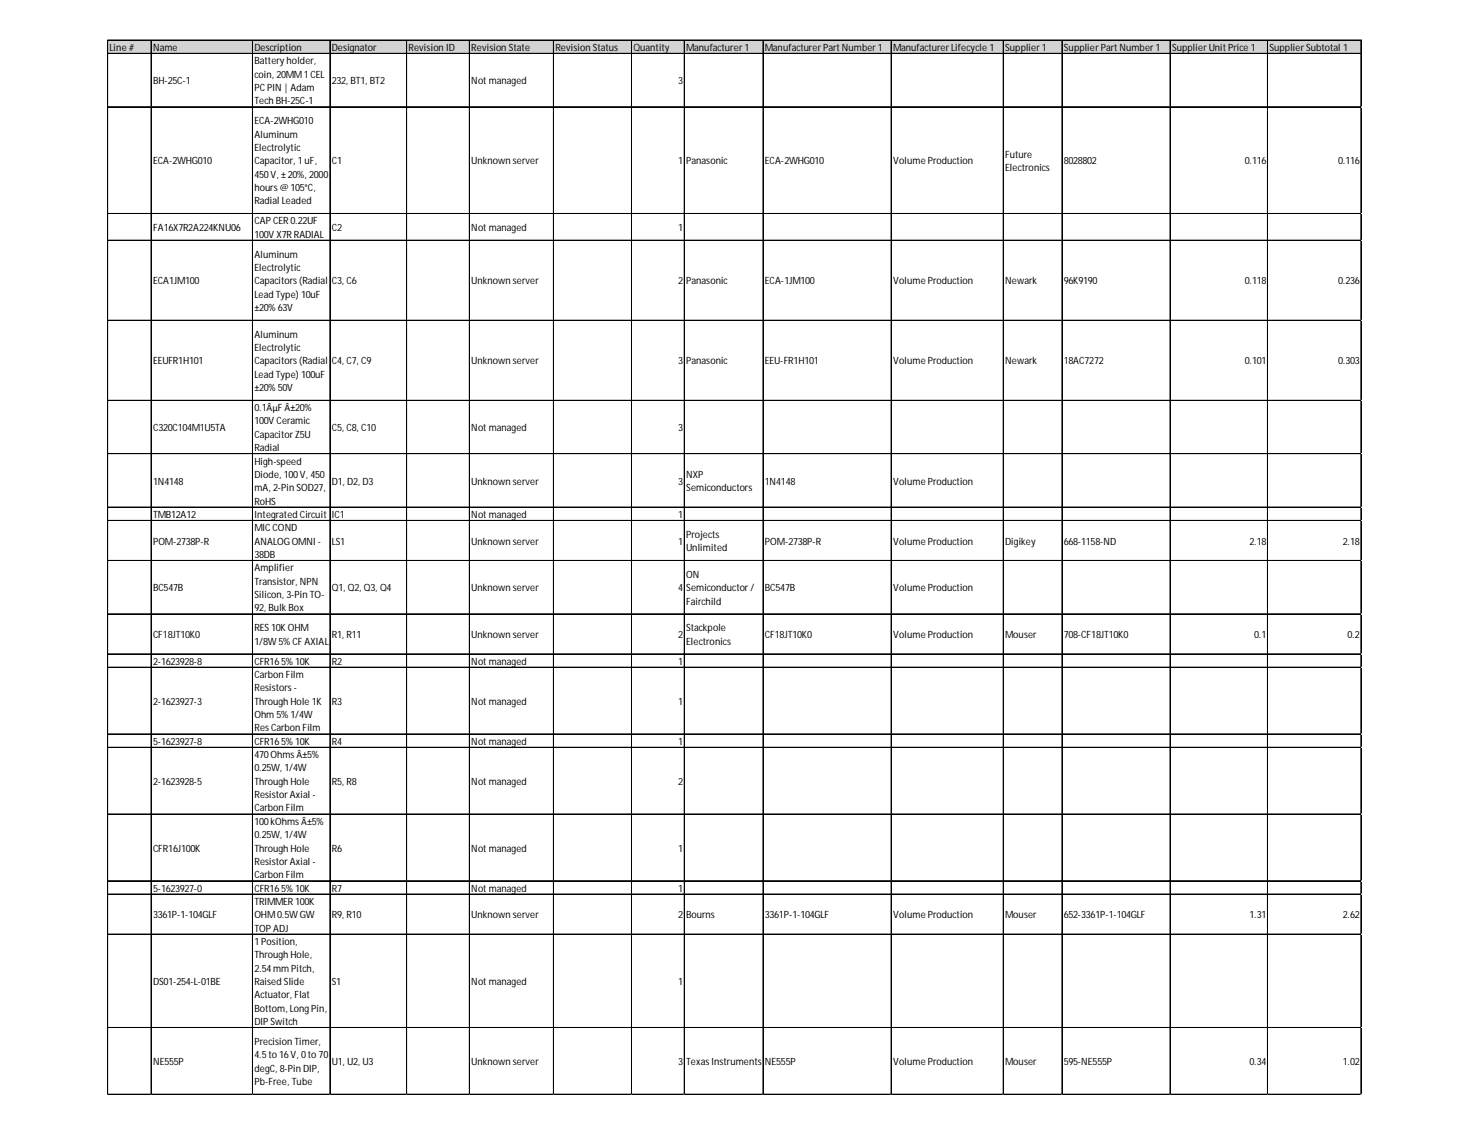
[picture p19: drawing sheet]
<svg xmlns="http://www.w3.org/2000/svg" width="279mm" height="216mm" viewBox="0 0 279 216" stroke-linecap="round" stroke-linejoin="round" font-family="sans-serif">
<defs><g id="words">
<g font-size="1.9">
<text x="20.8" y="9.7">Line #</text>
<text x="29.1" y="9.7">Name</text>
<text x="48.3" y="9.7">Description</text>
<text x="63" y="9.7">Designator</text>
<text x="77.6" y="9.7">Revision ID</text>
<text x="89.5" y="9.7">Revision State</text>
<text x="105.5" y="9.7">Revision Status</text>
<text x="120.3" y="9.7">Quantity</text>
<text x="130.3" y="9.7">Manufacturer1</text>
<text x="145.3" y="9.7">ManufacturerPart Number1</text>
<text x="169.6" y="9.7">ManufacturerLifecycle 1</text>
<text x="190.9" y="9.7">Supplier1</text>
<text x="202.1" y="9.7">SupplierPart Number1</text>
<text x="222.6" y="9.7">SupplierUnit Price 1</text>
<text x="241.1" y="9.7">SupplierSubtotal 1</text>
<text x="29.1" y="16">BH-25C-1</text>
<text x="48.3" y="12.2">Battery holder,</text>
<text x="48.3" y="14.7">coin, 20MM1CEL</text>
<text x="48.3" y="17.3">PCPIN | Adam</text>
<text x="63" y="16">232, BT1, BT2</text>
<text x="89.5" y="16">Not managed</text>
<text x="128.8" y="16">3</text>
<text x="48.3" y="19.8">Tech BH-25C-1</text>
<text x="48.3" y="23.6">ECA-2WHG010</text>
<text x="48.3" y="26.1">Aluminum</text>
<text x="48.3" y="28.7">Electrolytic</text>
<text x="190.9" y="29.9">Future</text>
<text x="29.1" y="31.2">ECA-2WHG010</text>
<text x="48.3" y="31.2">Capacitor, 1uF,</text>
<text x="48.3" y="33.7">450V, ±20%, 2000</text>
<text x="63" y="31.2">C1</text>
<text x="89.5" y="31.2">Unknown server</text>
<text x="128.8" y="31.2">1</text>
<text x="130.3" y="31.2">Panasonic</text>
<text x="145.3" y="31.2">ECA-2WHG010</text>
<text x="169.6" y="31.2">Volume Production</text>
<text x="190.9" y="32.5">Electronics</text>
<text x="202.1" y="31.2">8028802</text>
<text x="236.4" y="31.2">0.116</text>
<text x="254.2" y="31.2">0.116</text>
<text x="48.3" y="36.3">hours@ 105°C,</text>
<text x="48.3" y="38.8">Radial Leaded</text>
<text x="29.1" y="43.9">FA16X7R2A224KNU06</text>
<text x="48.3" y="42.6">CAP CER 0.22UF</text>
<text x="48.3" y="45.1">100V X7R RADIAL</text>
<text x="63" y="43.9">C2</text>
<text x="89.5" y="43.9">Not managed</text>
<text x="128.8" y="43.9">1</text>
<text x="29.1" y="54">ECA1JM100</text>
<text x="48.3" y="48.9">Aluminum</text>
<text x="48.3" y="51.5">Electrolytic</text>
<text x="48.3" y="54">Capacitors(Radial</text>
<text x="63" y="54">C3, C6</text>
<text x="89.5" y="54">Unknown server</text>
<text x="128.8" y="54">2</text>
<text x="130.3" y="54">Panasonic</text>
<text x="145.3" y="54">ECA-1JM100</text>
<text x="169.6" y="54">Volume Production</text>
<text x="190.9" y="54">Newark</text>
<text x="202.1" y="54">96K9190</text>
<text x="236.4" y="54">0.118</text>
<text x="254.2" y="54">0.236</text>
<text x="48.3" y="56.5">Lead Type) 10uF</text>
<text x="48.3" y="59.1">±20% 63V</text>
<text x="48.3" y="64.1">Aluminum</text>
<text x="29.1" y="69.2">EEUFR1H101</text>
<text x="48.3" y="66.7">Electrolytic</text>
<text x="48.3" y="69.2">Capacitors(Radial</text>
<text x="48.3" y="71.7">Lead Type) 100uF</text>
<text x="63" y="69.2">C4, C7, C9</text>
<text x="89.5" y="69.2">Unknown server</text>
<text x="128.8" y="69.2">3</text>
<text x="130.3" y="69.2">Panasonic</text>
<text x="145.3" y="69.2">EEU-FR1H101</text>
<text x="169.6" y="69.2">Volume Production</text>
<text x="190.9" y="69.2">Newark</text>
<text x="202.1" y="69.2">18AC7272</text>
<text x="236.4" y="69.2">0.101</text>
<text x="254.2" y="69.2">0.303</text>
<text x="48.3" y="74.3">±20% 50V</text>
<text x="29.1" y="81.9">C320C104M1U5TA</text>
<text x="48.3" y="78.1">0.1ÂµF Â±20%</text>
<text x="48.3" y="80.6">100V Ceramic</text>
<text x="48.3" y="83.1">Capacitor Z5U</text>
<text x="63" y="81.9">C5, C8, C10</text>
<text x="89.5" y="81.9">Not managed</text>
<text x="128.8" y="81.9">3</text>
<text x="48.3" y="85.7">Radial</text>
<text x="48.3" y="88.2">High-speed</text>
<text x="29.1" y="92">1N4148</text>
<text x="48.3" y="90.7">Diode, 100V, 450</text>
<text x="48.3" y="93.3">mA, 2-Pin SOD27,</text>
<text x="48.3" y="95.8">RoHS</text>
<text x="63" y="92">D1, D2, D3</text>
<text x="89.5" y="92">Unknown server</text>
<text x="128.8" y="92">3</text>
<text x="130.3" y="90.7">NXP</text>
<text x="130.3" y="93.3">Semiconductors</text>
<text x="145.3" y="92">1N4148</text>
<text x="169.6" y="92">Volume Production</text>
<text x="29.1" y="98.3">TMB12A12</text>
<text x="48.3" y="98.3">Integrated Circuit</text>
<text x="48.3" y="100.9">MICCOND</text>
<text x="63" y="98.3">IC1</text>
<text x="89.5" y="98.3">Not managed</text>
<text x="128.8" y="98.3">1</text>
<text x="29.1" y="103.4">POM-2738P-R</text>
<text x="48.3" y="103.4">ANALOG OMNI -</text>
<text x="48.3" y="105.9">38DB</text>
<text x="63" y="103.4">LS1</text>
<text x="89.5" y="103.4">Unknown server</text>
<text x="128.8" y="103.4">1</text>
<text x="130.3" y="102.1">Projects</text>
<text x="130.3" y="104.7">Unlimited</text>
<text x="145.3" y="103.4">POM-2738P-R</text>
<text x="169.6" y="103.4">Volume Production</text>
<text x="190.9" y="103.4">Digikey</text>
<text x="202.1" y="103.4">668-1158-ND</text>
<text x="237.3" y="103.4">2.18</text>
<text x="255.1" y="103.4">2.18</text>
<text x="29.1" y="112.3">BC547B</text>
<text x="48.3" y="108.5">Amplifier</text>
<text x="48.3" y="111">Transistor, NPN</text>
<text x="48.3" y="113.5">Silicon, 3-Pin TO-</text>
<text x="63" y="112.3">Q1, Q2, Q3, Q4</text>
<text x="89.5" y="112.3">Unknown server</text>
<text x="128.8" y="112.3">4</text>
<text x="130.3" y="109.7">ON</text>
<text x="130.3" y="112.3">Semiconductor /</text>
<text x="145.3" y="112.3">BC547B</text>
<text x="169.6" y="112.3">Volume Production</text>
<text x="48.3" y="116.1">92, Bulk Box</text>
<text x="48.3" y="119.9">RES10K OHM</text>
<text x="130.3" y="114.8">Fairchild</text>
<text x="130.3" y="119.9">Stackpole</text>
<text x="29.1" y="121.1">CF18JT10K0</text>
<text x="48.3" y="122.4">1/8W 5% CF AXIAL</text>
<text x="63" y="121.1">R1, R11</text>
<text x="89.5" y="121.1">Unknown server</text>
<text x="128.8" y="121.1">2</text>
<text x="130.3" y="122.4">Electronics</text>
<text x="145.3" y="121.1">CF18JT10K0</text>
<text x="169.6" y="121.1">Volume Production</text>
<text x="190.9" y="121.1">Mouser</text>
<text x="202.1" y="121.1">708-CF18JT10K0</text>
<text x="238.2" y="121.1">0.1</text>
<text x="255.9" y="121.1">0.2</text>
<text x="29.1" y="126.2">2-1623928-8</text>
<text x="48.3" y="126.2">CFR165% 10K</text>
<text x="48.3" y="128.7">Carbon Film</text>
<text x="48.3" y="131.3">Resistors-</text>
<text x="63" y="126.2">R2</text>
<text x="89.5" y="126.2">Not managed</text>
<text x="128.8" y="126.2">1</text>
<text x="29.1" y="133.8">2-1623927-3</text>
<text x="48.3" y="133.8">Through Hole 1K</text>
<text x="48.3" y="136.4">Ohm 5% 1/4W</text>
<text x="63" y="133.8">R3</text>
<text x="89.5" y="133.8">Not managed</text>
<text x="128.8" y="133.8">1</text>
<text x="29.1" y="141.4">5-1623927-8</text>
<text x="48.3" y="138.9">ResCarbon Film</text>
<text x="48.3" y="141.4">CFR165% 10K</text>
<text x="48.3" y="144">470OhmsÂ±5%</text>
<text x="63" y="141.4">R4</text>
<text x="89.5" y="141.4">Not managed</text>
<text x="128.8" y="141.4">1</text>
<text x="29.1" y="149">2-1623928-5</text>
<text x="48.3" y="146.5">0.25W, 1/4W</text>
<text x="48.3" y="149">Through Hole</text>
<text x="63" y="149">R5, R8</text>
<text x="89.5" y="149">Not managed</text>
<text x="128.8" y="149">2</text>
<text x="48.3" y="151.6">Resistor Axial -</text>
<text x="48.3" y="154.1">Carbon Film</text>
<text x="29.1" y="161.7">CFR16J100K</text>
<text x="48.3" y="156.6">100kOhmsÂ±5%</text>
<text x="48.3" y="159.2">0.25W, 1/4W</text>
<text x="48.3" y="161.7">Through Hole</text>
<text x="63" y="161.7">R6</text>
<text x="89.5" y="161.7">Not managed</text>
<text x="128.8" y="161.7">1</text>
<text x="48.3" y="164.2">Resistor Axial -</text>
<text x="48.3" y="166.8">Carbon Film</text>
<text x="29.1" y="169.3">5-1623927-0</text>
<text x="48.3" y="169.3">CFR165% 10K</text>
<text x="48.3" y="171.8">TRIMMER 100K</text>
<text x="63" y="169.3">R7</text>
<text x="89.5" y="169.3">Not managed</text>
<text x="128.8" y="169.3">1</text>
<text x="29.1" y="174.4">3361P-1-104GLF</text>
<text x="48.3" y="174.4">OHM0.5W GW</text>
<text x="48.3" y="176.9">TOP ADJ</text>
<text x="48.3" y="179.4">1Position,</text>
<text x="63" y="174.4">R9, R10</text>
<text x="89.5" y="174.4">Unknown server</text>
<text x="128.8" y="174.4">2</text>
<text x="130.3" y="174.4">Bourns</text>
<text x="145.3" y="174.4">3361P-1-104GLF</text>
<text x="169.6" y="174.4">Volume Production</text>
<text x="190.9" y="174.4">Mouser</text>
<text x="202.1" y="174.4">652-3361P-1-104GLF</text>
<text x="237.3" y="174.4">1.31</text>
<text x="255.1" y="174.4">2.62</text>
<text x="48.3" y="182">Through Hole,</text>
<text x="48.3" y="184.5">2.54mm Pitch,</text>
<text x="29.1" y="187">DS01-254-L-01BE</text>
<text x="48.3" y="187">Raised Slide</text>
<text x="48.3" y="189.6">Actuator, Flat</text>
<text x="63" y="187">S1</text>
<text x="89.5" y="187">Not managed</text>
<text x="128.8" y="187">1</text>
<text x="48.3" y="192.1">Bottom, Long Pin,</text>
<text x="48.3" y="194.6">DIP Switch</text>
<text x="29.1" y="202.2">NE555P</text>
<text x="48.3" y="198.4">Precision Timer,</text>
<text x="48.3" y="201">4.5to 16V, 0to 70</text>
<text x="48.3" y="203.5">degC, 8-Pin DIP,</text>
<text x="63" y="202.2">U1, U2, U3</text>
<text x="89.5" y="202.2">Unknown server</text>
<text x="128.8" y="202.2">3</text>
<text x="130.3" y="202.2">TexasInstruments</text>
<text x="145.3" y="202.2">NE555P</text>
<text x="169.6" y="202.2">Volume Production</text>
<text x="190.9" y="202.2">Mouser</text>
<text x="202.1" y="202.2">595-NE555P</text>
<text x="237.3" y="202.2">0.34</text>
<text x="255.1" y="202.2">1.02</text>
<text x="48.3" y="206">Pb-Free, Tube</text>
</g>
</g></defs>
<path d="M20.5 7.7h238.2v2.6h-238.2z" fill="#d3d3d3"/>
<g fill="none" stroke="#000" stroke-width=".19">
<path d="M20.4 7.6v200.3M20.5 7.6v200.3M20.6 7.6h238M20.6 7.7h238M20.6 10.1h238M20.6 10.2h238M28.7 7.7v200.2M47.9 7.7v200.2M48 7.7v200.2M62.7 7.7v200.2M77.2 7.7v200.2M77.3 7.7v200.2"/>
<path d="M89.1 7.7v200.2M89.2 7.7v200.2M105.1 7.7v200.2M105.2 7.7v200.2M119.9 7.7v200.2M120 7.7v200.2M130 7.7v200.2M144.9 7.7v200.2M145 7.7v200.2M169.2 7.7v200.2M169.3 7.7v200.2M190.5 7.7v200.2"/>
<path d="M190.6 7.7v200.2M201.7 7.7v200.2M201.8 7.7v200.2M222.2 7.7v200.2M222.3 7.7v200.2M240.7 7.7v200.2M240.8 7.7v200.2M258.5 7.7v200.2M20.6 20.3h238M20.6 40.5h238M20.6 40.6h238M20.6 45.6h238"/>
<path d="M20.6 45.7h238M20.6 60.8h238M20.6 60.9h238M20.6 76h238M20.6 76.1h238M20.6 86.1h238M20.6 86.2h238M20.6 96.3h238M20.6 98.8h238M20.6 98.9h238M20.6 106.4h238M20.6 106.5h238"/>
<path d="M20.6 116.6h238M20.6 124.2h238M20.6 126.7h238M20.6 139.4h238M20.6 141.9h238M20.6 142h238M20.6 154.6h238M20.6 167.2h238M20.6 167.3h238M20.6 169.8h238M20.6 177.4h238M20.6 195.1h238"/>
<path d="M20.6 195.2h238M20.6 207.8h238"/>
</g>
<path d="M20.4 207.9h.1" fill="none" stroke="#e0e0e0" stroke-width=".19"/>
<path d="M20.4 207.9h.2z" fill="#e0e0e0"/>
<path d="M28.7 207.9h.1" fill="none" stroke="#e0e0e0" stroke-width=".19"/>
<path d="M28.7 207.9h.1z" fill="#e0e0e0"/>
<path d="M47.9 207.9h.1" fill="none" stroke="#e0e0e0" stroke-width=".19"/>
<path d="M47.9 207.9h.2z" fill="#e0e0e0"/>
<path d="M62.7 207.9h.1" fill="none" stroke="#e0e0e0" stroke-width=".19"/>
<path d="M62.7 207.9h.1z" fill="#e0e0e0"/>
<path d="M77.2 207.9h.1" fill="none" stroke="#e0e0e0" stroke-width=".19"/>
<path d="M77.2 207.9h.2z" fill="#e0e0e0"/>
<path d="M89.1 207.9h.1" fill="none" stroke="#e0e0e0" stroke-width=".19"/>
<path d="M89.1 207.9h.2z" fill="#e0e0e0"/>
<path d="M105.1 207.9h.1" fill="none" stroke="#e0e0e0" stroke-width=".19"/>
<path d="M105.1 207.9h.1z" fill="#e0e0e0"/>
<path d="M119.9 207.9h.1" fill="none" stroke="#e0e0e0" stroke-width=".19"/>
<path d="M119.9 207.9h.2z" fill="#e0e0e0"/>
<path d="M130 207.9h.1" fill="none" stroke="#e0e0e0" stroke-width=".19"/>
<path d="M130 207.9h.1z" fill="#e0e0e0"/>
<path d="M144.9 207.9h.1" fill="none" stroke="#e0e0e0" stroke-width=".19"/>
<path d="M144.9 207.9h.1z" fill="#e0e0e0"/>
<path d="M169.2 207.9h.1" fill="none" stroke="#e0e0e0" stroke-width=".19"/>
<path d="M169.2 207.9h.2z" fill="#e0e0e0"/>
<path d="M190.5 207.9h.1" fill="none" stroke="#e0e0e0" stroke-width=".19"/>
<path d="M190.5 207.9h.2z" fill="#e0e0e0"/>
<path d="M201.7 207.9h.1" fill="none" stroke="#e0e0e0" stroke-width=".19"/>
<path d="M201.7 207.9h.1z" fill="#e0e0e0"/>
<path d="M222.2 207.9h.1" fill="none" stroke="#e0e0e0" stroke-width=".19"/>
<path d="M222.2 207.9h.2z" fill="#e0e0e0"/>
<path d="M240.7 207.9h.1" fill="none" stroke="#e0e0e0" stroke-width=".19"/>
<path d="M240.7 207.9h.2z" fill="#e0e0e0"/>
<path d="M258.5 207.9h.1" fill="none" stroke="#e0e0e0" stroke-width=".19"/>
<path d="M258.5 207.9h.1z" fill="#e0e0e0"/>
<path d="M258.6 20.3h.1" fill="none" stroke="#e0e0e0" stroke-width=".19"/>
<path d="M258.6 20.3l.1 .1z" fill="#e0e0e0"/>
<path d="M258.6 40.5h.1" fill="none" stroke="#e0e0e0" stroke-width=".19"/>
<path d="M258.6 40.5l.1 .2z" fill="#e0e0e0"/>
<path d="M258.6 45.6h.1" fill="none" stroke="#e0e0e0" stroke-width=".19"/>
<path d="M258.6 45.6l.1 .1z" fill="#e0e0e0"/>
<path d="M258.6 60.8h.1" fill="none" stroke="#e0e0e0" stroke-width=".19"/>
<path d="M258.6 60.8l.1 .1z" fill="#e0e0e0"/>
<path d="M258.6 76h.1" fill="none" stroke="#e0e0e0" stroke-width=".19"/>
<path d="M258.6 76l.1 .1z" fill="#e0e0e0"/>
<path d="M258.6 86.1h.1" fill="none" stroke="#e0e0e0" stroke-width=".19"/>
<path d="M258.6 86.1l.1 .2z" fill="#e0e0e0"/>
<path d="M258.6 96.3h.1" fill="none" stroke="#e0e0e0" stroke-width=".19"/>
<path d="M258.6 96.3l.1 .1z" fill="#e0e0e0"/>
<path d="M258.6 98.8h.1" fill="none" stroke="#e0e0e0" stroke-width=".19"/>
<path d="M258.6 98.8l.1 .1z" fill="#e0e0e0"/>
<path d="M258.6 106.4h.1" fill="none" stroke="#e0e0e0" stroke-width=".19"/>
<path d="M258.6 106.4l.1 .1z" fill="#e0e0e0"/>
<path d="M258.6 116.6h.1" fill="none" stroke="#e0e0e0" stroke-width=".19"/>
<path d="M258.6 116.6l.1 .1z" fill="#e0e0e0"/>
<path d="M258.6 124.2h.1" fill="none" stroke="#e0e0e0" stroke-width=".19"/>
<path d="M258.6 124.2l.1 .1z" fill="#e0e0e0"/>
<path d="M258.6 126.7h.1" fill="none" stroke="#e0e0e0" stroke-width=".19"/>
<path d="M258.6 126.7l.1 .1z" fill="#e0e0e0"/>
<path d="M258.6 139.4h.1" fill="none" stroke="#e0e0e0" stroke-width=".19"/>
<path d="M258.6 139.4l.1 .1z" fill="#e0e0e0"/>
<path d="M258.6 141.9h.1" fill="none" stroke="#e0e0e0" stroke-width=".19"/>
<path d="M258.6 141.9l.1 .1z" fill="#e0e0e0"/>
<path d="M258.6 154.6h.1" fill="none" stroke="#e0e0e0" stroke-width=".19"/>
<path d="M258.6 154.6l.1 .1z" fill="#e0e0e0"/>
<path d="M258.6 167.2h.1" fill="none" stroke="#e0e0e0" stroke-width=".19"/>
<path d="M258.6 167.2l.1 .2z" fill="#e0e0e0"/>
<path d="M258.6 169.8h.1" fill="none" stroke="#e0e0e0" stroke-width=".19"/>
<path d="M258.6 169.8l.1 .1z" fill="#e0e0e0"/>
<path d="M258.6 177.4h.1" fill="none" stroke="#e0e0e0" stroke-width=".19"/>
<path d="M258.6 177.4l.1 .1z" fill="#e0e0e0"/>
<path d="M258.6 195.1h.1" fill="none" stroke="#e0e0e0" stroke-width=".19"/>
<path d="M258.6 195.1l.1 .1z" fill="#e0e0e0"/>
<path d="M258.6 207.8h.1" fill="none" stroke="#e0e0e0" stroke-width=".19"/>
<path d="M258.6 207.8l.1 .1z" fill="#e0e0e0"/>
<use href="#words"/>
</svg>
